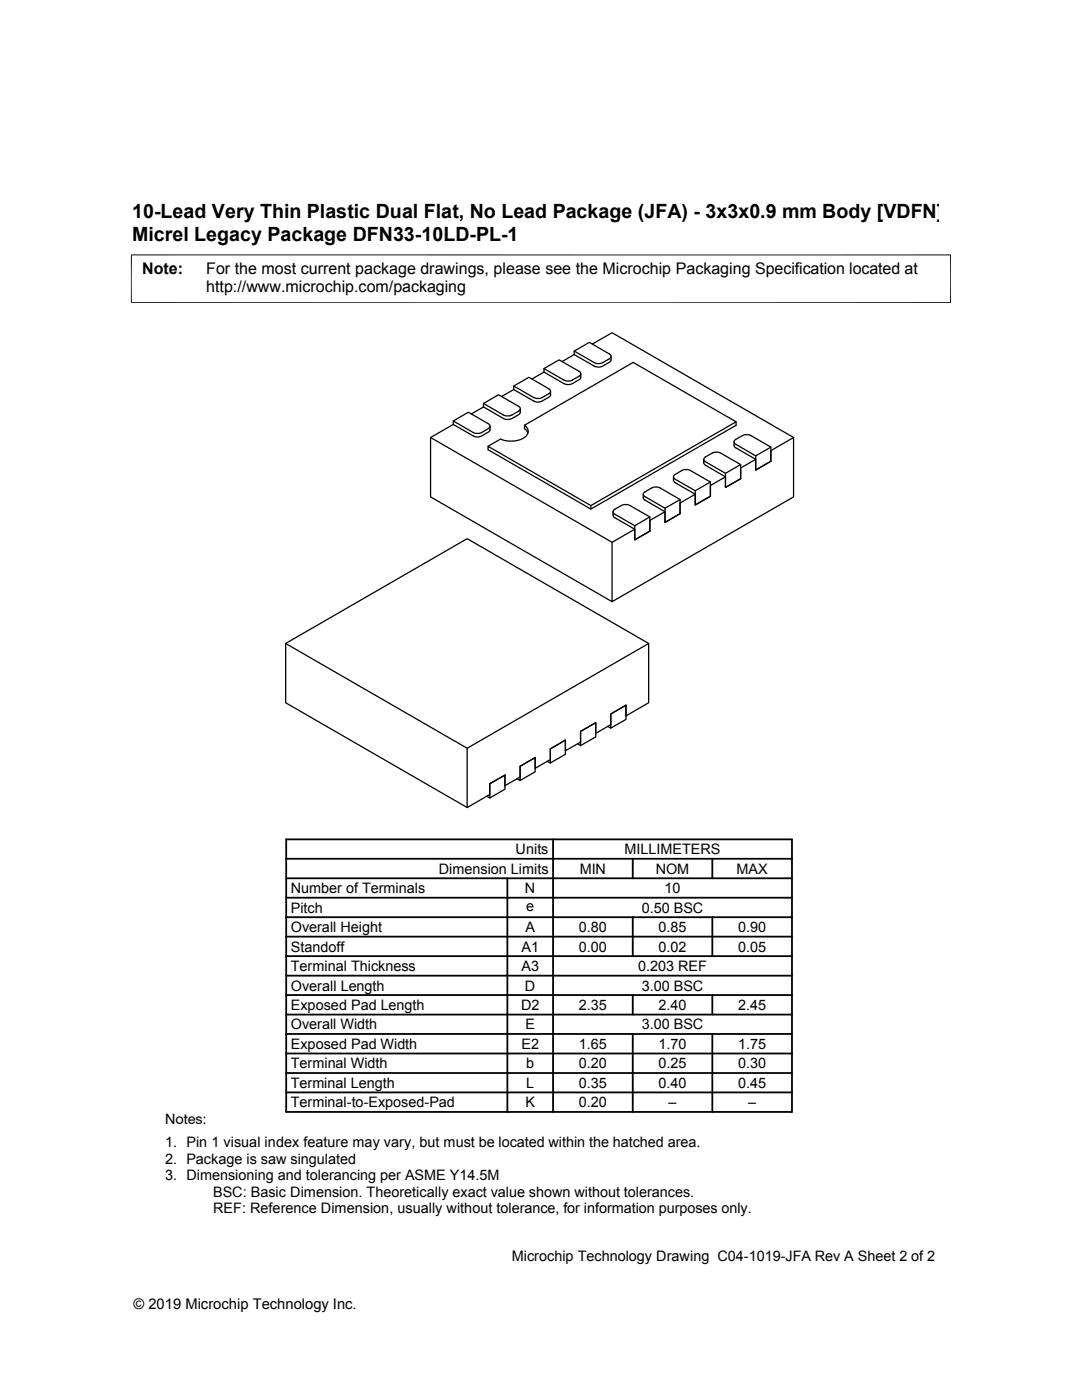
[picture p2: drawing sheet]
<svg xmlns="http://www.w3.org/2000/svg" width="216mm" height="279mm" viewBox="0 0 216 279" stroke-linecap="round" stroke-linejoin="round" font-family="sans-serif">
<defs><g id="words">
<g font-size="3.9">
<text x="26.4" y="43.5">10-Lead Very Thin Plastic Dual Flat, No Lead Package (JFA) - 3x3x0.9 mm Body [VDFN]</text>
<text x="26.4" y="48">Micrel Legacy Package DFN33-10LD-PL-1</text>
</g>
<g font-size="3.2">
<text x="28.4" y="54.6">Note:</text>
<text x="41.1" y="58.3">http://www.microchip.com/packaging</text>
<text x="41.1" y="54.6">For the most current package drawings, please see the Microchip Packaging Specification located at</text>
</g>
<g font-size="2.9">
<text x="102.9" y="170.5">Units</text>
<text x="124.6" y="170.5">MILLIMETERS</text>
<text x="58" y="178.2">Number of Terminals</text>
<text x="87.6" y="174.4">Dimension Limits</text>
<text x="104.8" y="178.2">N</text>
<text x="115.7" y="174.4">MIN</text>
<text x="130.8" y="174.4">NOM</text>
<text x="132.6" y="178.2">10</text>
<text x="147" y="174.4">MAX</text>
<text x="58" y="182.1">Pitch</text>
<text x="105" y="181.8">e</text>
<text x="128" y="182.1">0.50 BSC</text>
<text x="58" y="186">Overall Height</text>
<text x="58" y="189.9">Standoff</text>
<text x="104.1" y="189.9">A1</text>
<text x="104.8" y="186">A</text>
<text x="115.5" y="186">0.80</text>
<text x="115.5" y="189.9">0.00</text>
<text x="131.4" y="186">0.85</text>
<text x="131.4" y="189.9">0.02</text>
<text x="147.3" y="186">0.90</text>
<text x="147.3" y="189.9">0.05</text>
<text x="58" y="193.8">Terminal Thickness</text>
<text x="58" y="197.7">Overall Length</text>
<text x="104.1" y="193.8">A3</text>
<text x="104.8" y="197.7">D</text>
<text x="127.3" y="193.8">0.203 REF</text>
<text x="128" y="197.7">3.00 BSC</text>
<text x="58" y="201.6">Exposed Pad Length</text>
<text x="104" y="201.6">D2</text>
<text x="115.5" y="201.6">2.35</text>
<text x="131.4" y="201.6">2.40</text>
<text x="147.3" y="201.6">2.45</text>
<text x="58" y="205.4">Overall Width</text>
<text x="58" y="209.3">Exposed Pad Width</text>
<text x="104" y="209.3">E2</text>
<text x="104.8" y="205.4">E</text>
<text x="115.5" y="209.3">1.65</text>
<text x="128" y="205.4">3.00 BSC</text>
<text x="131.4" y="209.3">1.70</text>
<text x="147.3" y="209.3">1.75</text>
<text x="58" y="213.2">Terminal Width</text>
<text x="105" y="213.2">b</text>
<text x="115.5" y="213.2">0.20</text>
<text x="131.4" y="213.2">0.25</text>
<text x="147.3" y="213.2">0.30</text>
<text x="58" y="217.1">Terminal Length</text>
<text x="58" y="221">Terminal-to-Exposed-Pad</text>
<text x="104.8" y="221">K</text>
<text x="105" y="217.1">L</text>
<text x="115.5" y="217.1">0.35</text>
<text x="115.5" y="221">0.20</text>
<text x="131.4" y="217.1">0.40</text>
<text x="133.4" y="221">–</text>
<text x="147.3" y="217.1">0.45</text>
<text x="149.3" y="221">–</text>
<text x="32.9" y="224.3">Notes:</text>
<text x="32.9" y="228.9">1. Pin 1 visual index feature may vary, but must be located within the hatched area.</text>
<text x="32.9" y="232.2">2. Package is saw singulated</text>
<text x="32.9" y="235.5">3. Dimensioning and tolerancing per ASME Y14.5M</text>
<text x="42.5" y="238.8">BSC: Basic Dimension. Theoretically exact value shown without tolerances.</text>
<text x="42.5" y="242.2">REF: Reference Dimension, usually without tolerance, for information purposes only.</text>
<text x="102.1" y="251.7">Microchip Technology Drawing C04-1019-JFA Rev A Sheet 2 of 2</text>
<text x="26.6" y="261.3">© 2019 Microchip Technology Inc.</text>
</g>
</g></defs>
<g fill="none" stroke="#000" stroke-width=".25">
<path d="M102.5 77.7l-2.4 1.4M102.5 77l4.5 2.5 1.2-.2 1.3-.7 .3-.4v-.2l-.3-.4-4-2.3-3 1.7v.7M102.5 77.7l4 2.3a1.78 1.78 0 0 0 1.7 0l1.5-.9 .2-1M108.5 74.3l-2.4 1.3M108.5 73.6l4.5 2.4 1-.1 1.5-.8a.52 .52 0 0 0 .4-.5 .52 .52 0 0 0-.4-.5l-3.9-2.3-3.1 1.8v.7M108.5 74.3l4 2.3a1.95 1.95 0 0 0 1.7 0l1.6-1 .1-1M114.6 70.8l-2.4 1.4M114.6 70.1l4.5 2.4h1l1.6-1a.48 .48 0 0 0 .2-.5 .48 .48 0 0 0-.3-.4l-4-2.3-3 1.8v.7M114.6 70.8l4.1 2.4 .6 .1 .8-.1 1.6-1 .2-.3v-.8M118.2 68.7l3.9-2.3 36.2 20.9M85.9 87.3v11.9l36.2 20.9M90.4 84.7l-4.5 2.6 36.2 20.9"/>
<path d="M90.4 84l4.5 2.5 1-.1 1.5-.9a.51 .51 0 0 0 .4-.5 .51 .51 0 0 0-.4-.4l-3.9-2.3-3.1 1.7v.7M90.4 84.7l4 2.3a1.78 1.78 0 0 0 1.7 0l1.6-.9 .1-1.1M96.5 81.2l-2.4 1.4M96.5 80.5l4.4 2.5 1.1-.1 1.5-.8a.52 .52 0 0 0 .3-.5 .52 .52 0 0 0-.3-.5l-4-2.3-3 1.7v.7M96.5 81.2l4 2.3 .7 .2 1-.2 1.4-.8 .2-.3v-.8M104.7 84.9a1.47 1.47 0 0 1 .7 1.5 1.47 1.47 0 0 1-1.2 1.2 5.5 5.5 0 0 1-4.3 0l-2.5 1.5M105.3 86.4l-.6-.8v-.7l21.6-12.6 20.6 11.9v.7l-29 16.7-20.5-11.9v-.6l20.5 11.8M128.4 98.6v.9l.2 .2 4.1 2.4v2.2l3-1.8M134.4 95.2v.8l.2 .2 4.1 2.4v2.2l3.1-1.8M135.7 99.7l-3 1.7v2.9l3-1.8M138.7 98.6l-3 1.8v2.1M138.7 97.9l-4.1-2.4a.48 .48 0 0 1-.2-.4 .48 .48 0 0 1 .3-.4l1.5-.9 1.1-.1 4.5 2.5v2.8"/>
<path d="M140.4 91.7v.8l.2 .3 4.2 2.4v2.1l3-1.8M141.8 96.2l-3.1 1.7v2.9l3.1-1.8M144.8 94.5l-4-2.3a.51 .51 0 0 1-.4-.5 .51 .51 0 0 1 .4-.5l1.5-.9 1-.1 .5 .2 4 2.3v2.8M144.8 95.2l-3 1.7v2.1M146.5 88.2v.8l.2 .3 4.1 2.4v2.1l3-1.7M146.9 84.2l-29 16.7v.7M147.8 92.7l-3 1.8v2.8l3-1.8M150.8 91.7l-3 1.7v2.1M150.8 91l-4.1-2.4-.2-.3 .2-.5 1.6-1h1l4.5 2.4v2.9M153.8 89.2l-3 1.8v2.8l3-1.7M153.8 92.1v-2.2l4.5-2.6v11.9l-36.2 20.9v-11.9l4.6-2.6M122.3 102.1v.9l.2 .2 4.2 2.4v2.1l3-1.7"/>
<path d="M126.7 104.9l-4-2.3a.52 .52 0 0 1-.4-.5 .52 .52 0 0 1 .4-.5l1.5-.8 1-.1 4.5 2.5v2.8M129.7 103.2l-3 1.7v2.8l3-1.7M132.7 101.4l-4-2.3a.51 .51 0 0 1-.3-.5 .51 .51 0 0 1 .3-.5l1.5-.8 1-.1 4.5 2.5v2.8M132.7 102.1l-3 1.8v2.1M57 128.4v11.9l36.2 20.9M129.4 128.4l-36.2-20.9-36.2 20.9 36.2 20.9M93.2 149.3l36.2-20.9v11.9l-4.5 2.6v-2.2l-3 1.8v2.1l-3 1.8v-2.2l-3.1 1.8v2.1l-3 1.7v-2.1l-3 1.8v2.1l-3 1.7v-2.1l-3 1.7v2.2l-3 1.7v-2.1l-3.1 1.7v2.2l-4.5 2.6zM97.1 158.9l.6 .4v-2.9l3.1-1.7v2.8l-3.1 1.8M103.2 155.4l.6 .4v-2.9l3-1.7v2.8l-3 1.8M109.2 151.9l.6 .4v-2.8l3-1.8v2.8l-3 1.8M115.2 148.4l.6 .4v-2.8l3.1-1.8v2.9l-3.1 1.7M121.3 145l.6 .3v-2.8l3-1.8v2.9l-3 1.7"/>
</g>
<path d="M26.1 50.9h163.7M26.2 50.8v9.7M189.7 50.8v9.7M26.1 60.4h163.7" fill="none" stroke="#000" stroke-width=".2"/>
<g fill="none" stroke="#000" stroke-width=".36">
<path d="M57.1 179.2h100.9M57.1 175.3h100.9M57.1 171.4h100.9M57.1 167.5h100.9v54.4h-100.9zM101.2 175.3v46.6M110.4 167.5v54.4M126.3 171.4v3.9M142.1 171.4v3.9M57.1 186.9h100.9M57.1 183h100.9M57.1 198.6h100.9M57.1 194.7h100.9"/>
<path d="M57.1 190.8h100.9M126.3 183v7.8M126.3 198.6v3.9M142.1 183v7.8M142.1 198.6v3.9M57.1 214.1h100.9M57.1 206.4h100.9M57.1 202.5h100.9M57.1 210.2h100.9M57.1 218h100.9M126.3 206.4v15.5M142.1 206.4v15.5"/>
</g>
<use href="#words"/>
</svg>
